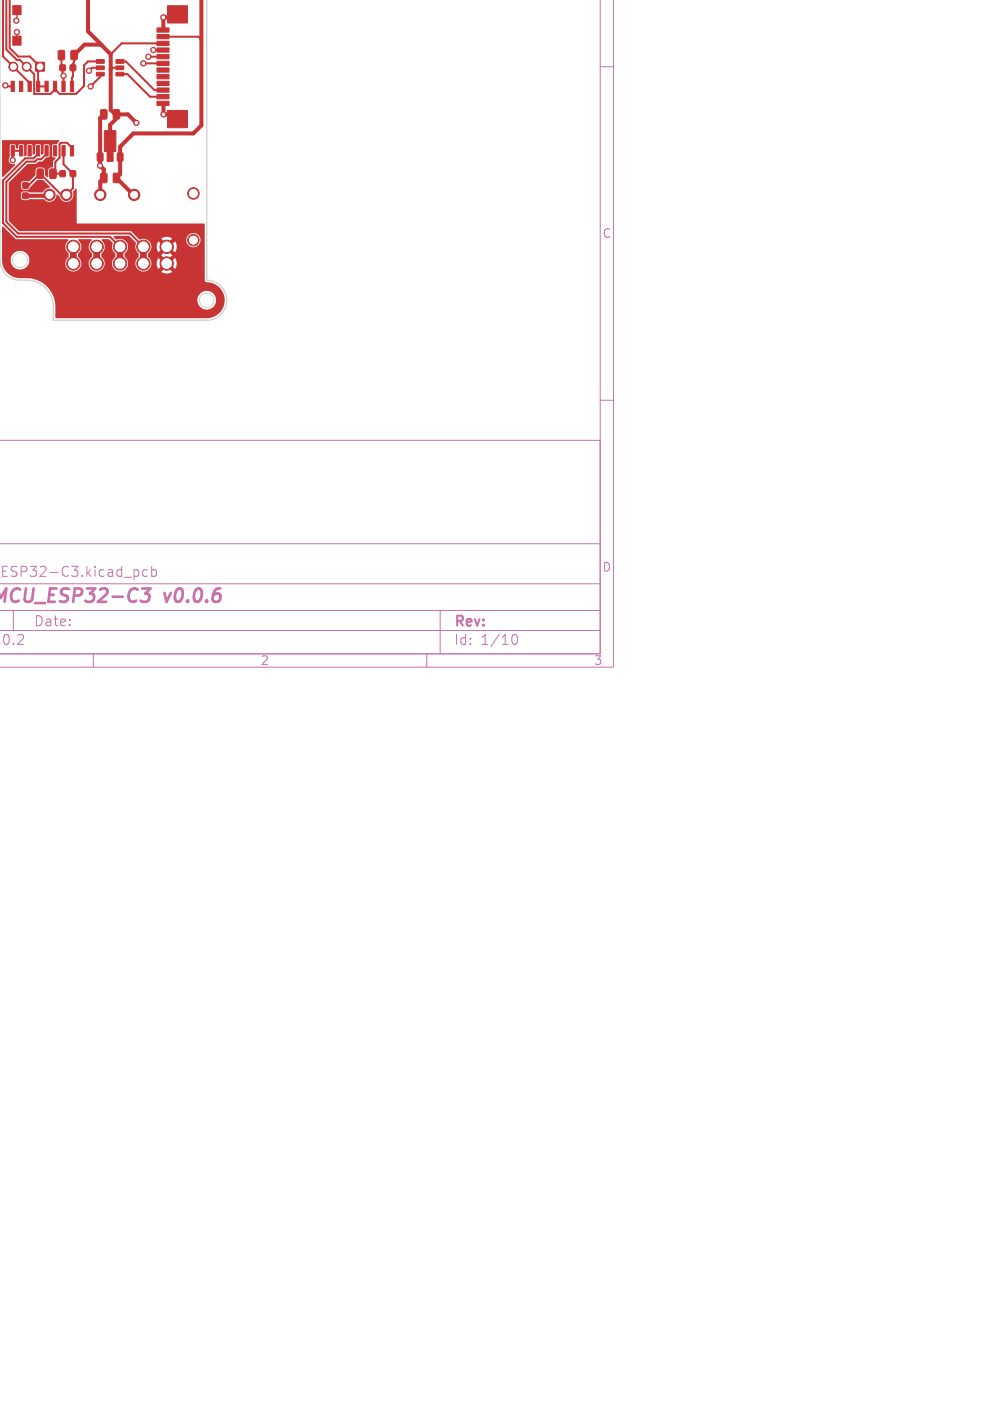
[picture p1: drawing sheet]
<svg xmlns="http://www.w3.org/2000/svg" width="148mm" height="210mm" viewBox="0 0 148 210" stroke-linecap="round" stroke-linejoin="round" font-family="sans-serif">
<defs><g id="words">
<g font-size="2.8" fill="#c872ab">
<text x=".1" y="90.9">CU_ESP32-C3</text>
<text x="25.6" y="90.9">v0.0.6</text>
</g>
<g font-size="2.1" fill="#c872ab">
<text x=".2" y="86.7">SP32-C3.kicad_pcb</text>
<text x="5" y="94.1">Date:</text>
<text x="68" y="94.3">Rev:</text>
<text x="-.5" y="96.9">.0.2</text>
<text x="68" y="96.9">Id:</text>
<text x="72.1" y="96.9">1/10</text>
</g>
<g font-size="1.8" fill="#c872ab">
<text x="90.3" y="35.9">C</text>
<text x="90.3" y="85.9">D</text>
<text x="39" y="99.9">2</text>
<text x="89" y="99.9">3</text>
</g>
</g></defs>
<g fill="none" stroke="#c872ab" stroke-width=".15">
<path d="M90 0v98h-90h90v-32h-90.1M92 0v100h-92M90 10h2M90 60h2M-.1 94.5h90.1M-.1 91.5h90.1M-.1 87.5h90.1M-.1 81.5h90.1M2 91.5v3M14 98v2M18.6 86.5h1.1M20.1 85.4v1.5"/>
<path d="M20.1 85.5l.4-.1 .3 .3v.4l-.1 .2h-.6M22.1 85.5l-.4-.1-.3 .3v.4l.1 .2h.6M22.7 85.5l.5-.1 .3 .3v.4l-.2 .2h-.6M22.7 84.9v1.5M64 98v2M66 91.5v6.5M76.7 95.7a.55 .55 0 0 1 .4-.6h.1a.94 .94 0 0 1 0 1.5h-.1a.55 .55 0 0 1-.4-.6"/>
</g>
<path d="M19.8 88.3a.67 .67 0 0 1 .8 .1M20.4 90l-.6 .2M21.3 88.2h1.3l-.8 .8h.3l.2 .2 .1 .6-.2 .2-.3 .2h-.5l-.3-.2M24.7 88.9l.3 1.3" fill="none" stroke="#c872ab" stroke-width=".4"/>
<g fill="#c83434" stroke="#c83434" stroke-width=".15">
<path d="M5.3 9.3h1.4v1.4h-1.4z"/>
<path d="M10.6 9.8h.7v.8h-.7z"/>
<path d="M9 9.8h.8v.8h-.8z"/>
<path d="M14.6 23l.6-.1 .2 .1 .1 1-.2 .2h-.5l-.2-.1z"/>
<path d="M15.6 19.6h1.8v3.1h-.4v1.5h-.9v-1.5h-.5z"/>
<path d="M17.6 23l.6-.1 .2 .1 .1 1-.2 .2h-.5l-.2-.1z"/>
<path d="M17 26l.7-.1 .2 .2 .1 1-.2 .3h-.6l-.2-.2z"/>
<path d="M15.1 26l.7-.1 .2 .2 .1 1-.2 .3h-.6l-.2-.2z"/>
<path d="M10.6 12.2h.4v1.5h-.4z"/>
<path d="M9.3 12.2h.5v1.5h-.5z"/>
<path d="M8 12.2h.5v1.5h-.5z"/>
<path d="M6.7 12.2h.5v1.5h-.5z"/>
<path d="M5.5 12.2h.5v1.5h-.5z"/>
<path d="M4.2 12.2h.5v1.5h-.5z"/>
<path d="M2.9 12.2h.5v1.5h-.5z"/>
<path d="M1.7 12.2h.4v1.5h-.4z"/>
<path d="M1.7 21.8h.4v1.6h-.4z"/>
<path d="M2.9 21.8h.5v1.6h-.5z"/>
<path d="M4.2 21.8h.5v1.6h-.5z"/>
<path d="M5.5 21.8h.5v1.6h-.5z"/>
<path d="M6.7 21.8h.5v1.6h-.5z"/>
<path d="M8 21.8h.5v1.6h-.5z"/>
<path d="M9.3 21.8h.5v1.6h-.5z"/>
<path d="M10.6 21.8h.4v1.6h-.4z"/>
<path d="M23.5 15.2h1.8v.6h-1.8z"/>
<path d="M23.5 14.2h1.8v.6h-1.8z"/>
<path d="M23.5 13.2h1.8v.6h-1.8z"/>
<path d="M23.5 12.2h1.8v.6h-1.8z"/>
<path d="M23.5 11.2h1.8v.6h-1.8z"/>
<path d="M23.5 10.2h1.8v.6h-1.8z"/>
<path d="M23.5 9.2h1.8v.6h-1.8z"/>
<path d="M23.5 8.2h1.8v.6h-1.8z"/>
<path d="M23.5 7.2h1.8v.6h-1.8z"/>
<path d="M23.5 6.2h1.8v.6h-1.8z"/>
<path d="M23.5 5.2h1.8v.6h-1.8z"/>
<path d="M23.5 4.2h1.8v.6h-1.8z"/>
<path d="M25.1 16.6h3v2.5h-3z"/>
<path d="M25.1 .9h3v2.5h-3z"/>
<path d="M7.5 25.4l.7-.1 .2 .2v1l-.1 .2-.6 .1-.2-.2z"/>
<path d="M5.6 25.4l.7-.1 .2 .2v1l-.1 .2-.6 .1-.2-.2z"/>
<path d="M14.5 8.9h1.1v.6h-1.1z"/>
<path d="M14.5 9.9h1.1v.5h-1.1z"/>
<path d="M14.5 10.8h1.1v.6h-1.1z"/>
<path d="M17.4 10.8h1.2v.6h-1.2z"/>
<path d="M17.4 9.9h1.2v.5h-1.2z"/>
<path d="M17.4 8.9h1.2v.6h-1.2z"/>
<path d="M9 25.6h.8v.8h-.8z"/>
<path d="M10.6 25.6h.7v.8h-.7z"/>
<path d="M10.7 7.6l.7-.1 .2 .2v1l-.1 .3h-.6l-.3-.2z"/>
<path d="M8.8 7.6l.7-.1 .2 .2v1l-.1 .3h-.6l-.3-.2z"/>
<path d="M17 16.5l.7-.1 .2 .2 .1 1-.2 .3h-.6l-.2-.2z"/>
<path d="M15.1 16.5l.7-.1 .2 .2 .1 1-.2 .3h-.6l-.2-.2z"/>
<path d="M1.9 5.4h1.3v1.4h-1.3z"/>
<path d="M1.9 .9h1.3v1.3h-1.3z"/>
<path d="M3.4 29h.8v.7h-.8z"/>
<path d="M3.4 27.4h.8v.8h-.8z"/>
<circle cx="4" cy="10" r=".67"/>
<circle cx="2" cy="10" r=".67"/>
<circle cx="11" cy="37" r="1"/>
<circle cx="14.5" cy="37" r="1"/>
<circle cx="18" cy="37" r="1"/>
<circle cx="21.5" cy="37" r="1"/>
<circle cx="25" cy="37" r="1"/>
<circle cx="11" cy="39.5" r="1"/>
<circle cx="14.5" cy="39.5" r="1"/>
<circle cx="18" cy="39.5" r="1"/>
<circle cx="21.5" cy="39.5" r="1"/>
<circle cx="25" cy="39.5" r="1"/>
<circle cx="29" cy="36" r=".86"/>
<circle cx="7.4" cy="29.2" r=".85"/>
<circle cx="10" cy="29.2" r=".85"/>
<circle cx="15" cy="29.2" r=".85"/>
<circle cx="20.1" cy="29.2" r=".85"/>
<circle cx="29" cy="29" r=".86"/>
<circle cx="23" cy="7.5" r=".4"/>
<circle cx="21.5" cy="9.5" r=".4"/>
<circle cx="22.2" cy="8.5" r=".4"/>
<circle cx="24.5" cy="2.6" r=".4"/>
<circle cx=".8" cy="12.8" r=".4"/>
<circle cx="2.5" cy="4.8" r=".4"/>
<circle cx="15" cy="24.8" r=".4"/>
<circle cx="9.5" cy="11.4" r=".4"/>
<circle cx="13.4" cy="10.6" r=".4"/>
<circle cx="24.5" cy="17.2" r=".4"/>
<circle cx="20.4" cy="18.4" r=".4"/>
<circle cx="13.6" cy="13" r=".4"/>
<circle cx="1.9" cy="24" r=".4"/>
<circle cx="2.4" cy="3.1" r=".4"/>
</g>
<g fill="none" stroke="#c83434" stroke-width=".3">
<path d="M.5 -.1v8.6l3.9 3.9M1 0v7.4l1.5 1.6h.5l2.1 2.1v3h2.5l.7-.7M1.5 0v7.2l1.2 1.3h1.8l1.5 1.5-.3 .3v2.7h1.3M.8 12.8l.2 .2h.9M8.3 13v.4M9.2 8.3v1.7l.2 .2v1M9.5 11.4v1.6M11.1 8.3v1.1l-.2 .1v2l-.1 .1v1.3M15 10.2h-1.2l-.5 .4M15 9.2h-1.8l-.6 .6v3.1l-1.2 1.2h-2.5l-.6-.7M15 11.1v.4l-1.4 1.5M17 16.9l.3 .2"/>
<path d="M18 10.2h-1.2l-.2 .2M18 9.2h.9l4.3 4.3h1.2M18 11.1h1.1l3.4 3.4h1.9M21.5 9.5h2.9M22.3 8.5h2.1M23 7.5h1.4M24.4 6.5h-6.2l-1.6 1.6M24.4 5.5h5.4l.2 .3M3.2 22.6h-1.3v1.4M5.7 22.6v.5l-.7 .6h-1.2l-3.3 3.3v6.5l2 2h14l1.5 1.5M7 22.6v.5l-.8 .8h-.6l-.4 .3h-1.2l-3 3.1v5.9l1.7 1.8h16.8l2 2M7.4 29.2l-.1 .2"/>
<path d="M9.5 22.6v2l1.4 1.4v2.2l-.9 1h-.8l-3.2-3.2-1.7 1.8h-.5M10.8 22.6v-.4l-.8-.8h-.8l-.3 .2v2l-.6 .7v1.4l-.4 .3h1.5M16.5 23.5h.1M17.5 26.7h.1M18 23.5v.4"/>
</g>
<path d="M13.2 0v4.7l2 2M30.2 -.1v18.9l-1.2 1.2h-9l-2 2v4.1l-.5 .6 2.5 2.5h.1M15.2 6.7l1.4 1.4v8.4l.7 .6v.9l-.8 .7v4.8M15.2 6.7h-2.5l-1.6 1.6M15.6 17.1l-.6 .6v7.1l.6 .6v1.3l-.6 .5v2M17.5 17.1h1.7l1.2 1.3M24.4 15.5l.1 1.7h1.4l.7 .7M26.6 2.2l-.4 .4h-1.7l-.1 1.9M5.8 25.8l.4 .4M7.4 29.2l-.1 .2h-3.5" fill="none" stroke="#c83434" stroke-width=".6"/>
<path d="M11 37v2.5M14.5 37v2.5M18 37v2.5M21.5 37v2.5" fill="none" stroke="#c83434" stroke-width="1"/>
<g fill="none" stroke="#c83434" stroke-width=".2">
<path d="M.8 12.8l.1 .1M2.5 1.5v1.5l-.1 .1M2.5 4.8v1.3M4.4 12.4v.6M5.7 12.9h.1M7 12.9h.1M9.4 11.2l.1 .2M9.5 12.9h.1M15.7 17.1v.2M24.4 5.5l-.2 .2M24.5 2.6l-.1 .1M1.9 22.7l.1 .1"/>
<path d="M3.2 22.7h.1M5.7 22.7h.1M9.5 22.7h.1M9.5 25.9l-.1 .1M15.6 28.7l-.6 .5"/>
</g>
<path d="M.3 21.1l8.5-.1v.2l-.3 .4h-.6l-.1 .2v1.7l.5 .1v.1l-.3 .4-.1 1a.69 .69 0 0 0-.7 .4v.9l-.1 .2-.4-.4v-.7l-.1-.3-.2-.1h-.7a.69 .69 0 0 0-.4 .9v.3l-.9 .9-.9-.1-.3 .2-.1 .2 .1 .8 .3 .2 .8-.1 1.3-1.4h.9l1 .9-.1 .3a1.31 1.31 0 0 0-1.1 .6h-1.9l-.3-.1h-.7l-.2 .3v.7l.3 .3h.7l.2-.1h2.1a1.14 1.14 0 0 0 1.3 .3 1.14 1.14 0 0 0 .7-1.1l.4 .3a1.09 1.09 0 0 0 1.4 .8 1.09 1.09 0 0 0 .7-1.5l.3-.4 .2 .1v5.1h19.1l.1 8.5 .2 .3 .9 .1a2.7 2.7 0 0 1 1.9 3 2.7 2.7 0 0 1-2.7 2.3h-22.6l-.1-.1v-1.8l-.1-.9h21.4a1.4 1.4 0 0 0 1.9 1.4 1.4 1.4 0 0 0 .4-2.4 1.4 1.4 0 0 0-2.3 .8v.2h-21.4a4.3 4.3 0 0 0-4-3.2h-1.2a2.7 2.7 0 0 1-2.7-2.8h1.3v.2a1.4 1.4 0 0 0 2.1 1.1 1.4 1.4 0 0 0 0-2.4 1.4 1.4 0 0 0-2.1 1.1h-1.3l.1-4.9 2.1 1.9h7.7l.1 .2a1.27 1.27 0 0 0 0 1.9v.5a1.22 1.22 0 0 0-.1 1.8 1.22 1.22 0 0 0 1.8 0 1.22 1.22 0 0 0-.3-1.8v-.5a1.3 1.3 0 0 0 0-2.1h.1h1.9l.1 .2a1.27 1.27 0 0 0 0 1.9v.5a1.22 1.22 0 0 0-.1 1.8 1.22 1.22 0 0 0 1.8 0 1.22 1.22 0 0 0-.3-1.8v-.5a1.3 1.3 0 0 0 0-2.1h.1h1l.6 .5a1.38 1.38 0 0 0 .4 1.6v.5a1.22 1.22 0 0 0-.1 1.8 1.22 1.22 0 0 0 1.8 0 1.22 1.22 0 0 0-.3-1.8v-.5a1.24 1.24 0 0 0 .3-1.7 1.24 1.24 0 0 0-1.6-.4l-.3-.3v-.2l2.2-.1 1.1 1.1a1.5 1.5 0 0 0 .4 1.6v.5a1.22 1.22 0 0 0-.1 1.8 1.22 1.22 0 0 0 1.8 0 1.22 1.22 0 0 0-.3-1.8v-.5a1.22 1.22 0 0 0 .5-1.1h.8v.5l.2 .4 .6-.6 .5 .5-.6 .6 .6 .5-.5 .5-.6-.6a1.49 1.49 0 0 0 0 1.6l.6-.6 .5 .5-.6 .6a1.49 1.49 0 0 0 1.6 0l-.6-.6 .5-.5 .6 .6a1.49 1.49 0 0 0 0-1.6l-.6 .6-.5-.5 .6-.5-.6-.6 .5-.5 .6 .6a1.49 1.49 0 0 0 0-1.6l-.6 .6-.5-.5 .3-.2h2.4a1.07 1.07 0 0 0 1.7 .8 1.07 1.07 0 0 0 0-1.8 1.07 1.07 0 0 0-1.7 .8v.2h-2.4l.3-.4a1.49 1.49 0 0 0-1.6 0l.6 .6-.5 .5-.6-.6-.2 .7h-.8a1.31 1.31 0 0 0-1.8-1l-1.4-1.3h-16.7l-1.5-1.5v-5.7l2.8-2.8h1.3l.4-.4 .6-.1 .6-.5 .4-.1v-1.7l-.2-.2-.6 .1-.1 1.2-.2 .3-.1-.1-.1-1.3-.1-.2h-.6l-.1 .2v1.1l-.3 .3-.1-.1v-1.3l-.2-.2h-.6l-.1 .2v1.5l-.3 .1-.1-.1v-1.6l-.7-.1-.2 .2v.4l-.2 .1-.1-.1-.1-.5-.7-.1-.1 .2v1.7a.7 .7 0 0 0-.1 .8 .7 .7 0 0 0 .8 .3v.2l-1.7 1.7h-.2z" fill="#c83434"/>
<g fill="#fff" stroke="#fff" stroke-width=".15">
<circle cx="23" cy="7.5" r=".2"/>
<circle cx="21.5" cy="9.5" r=".2"/>
<circle cx="22.2" cy="8.5" r=".2"/>
<circle cx="24.5" cy="2.6" r=".2"/>
<circle cx=".8" cy="12.8" r=".2"/>
<circle cx="2.5" cy="4.8" r=".2"/>
<circle cx="15" cy="24.8" r=".2"/>
<circle cx="9.5" cy="11.4" r=".2"/>
<circle cx="13.3" cy="10.6" r=".2"/>
<circle cx="24.5" cy="17.2" r=".2"/>
<circle cx="20.4" cy="18.4" r=".2"/>
<circle cx="13.6" cy="13" r=".2"/>
<circle cx="1.9" cy="24" r=".2"/>
<circle cx="2.4" cy="3.1" r=".2"/>
<circle cx="6" cy="10" r=".4"/>
<circle cx="4" cy="10" r=".4"/>
<circle cx="2" cy="10" r=".4"/>
<circle cx="11" cy="37" r=".7"/>
<circle cx="14.5" cy="37" r=".7"/>
<circle cx="18" cy="37" r=".7"/>
<circle cx="21.5" cy="37" r=".7"/>
<circle cx="25" cy="37" r=".7"/>
<circle cx="11" cy="39.5" r=".7"/>
<circle cx="14.5" cy="39.5" r=".7"/>
<circle cx="18" cy="39.5" r=".7"/>
<circle cx="21.5" cy="39.5" r=".7"/>
<circle cx="25" cy="39.5" r=".7"/>
<circle cx="29" cy="36" r=".57"/>
<circle cx="7.4" cy="29.2" r=".5"/>
<circle cx="10" cy="29.2" r=".5"/>
<circle cx="15" cy="29.2" r=".5"/>
<circle cx="20.1" cy="29.2" r=".5"/>
<circle cx="29" cy="29" r=".58"/>
</g>
<path d="M0 0v39a3 3 0 0 0 3 3 4.3 4.3 0 0 1 4.3 1.7l.5 .9 .1 .7 .1 2.7h23a3 3 0 0 0 3-3 3 3 0 0 0-3-3v-42" fill="none" stroke="#d0d2cd" stroke-width=".2"/>
<g fill="none" stroke="#d0d2cd" stroke-width=".15">
<circle cx="3" cy="39" r="1.1"/>
<circle cx="31" cy="45" r="1.1"/>
</g>
<g fill="#d0d2cd" stroke="#d0d2cd" stroke-width=".15">
<circle cx="6" cy="10" r=".4"/>
<circle cx="4" cy="10" r=".4"/>
<circle cx="2" cy="10" r=".4"/>
<circle cx="11" cy="37" r=".7"/>
<circle cx="14.5" cy="37" r=".7"/>
<circle cx="18" cy="37" r=".7"/>
<circle cx="21.5" cy="37" r=".7"/>
<circle cx="25" cy="37" r=".7"/>
<circle cx="11" cy="39.5" r=".7"/>
<circle cx="14.5" cy="39.5" r=".7"/>
<circle cx="18" cy="39.5" r=".7"/>
<circle cx="21.5" cy="39.5" r=".7"/>
<circle cx="25" cy="39.5" r=".7"/>
<circle cx="29" cy="36" r=".57"/>
<circle cx="7.4" cy="29.2" r=".5"/>
<circle cx="10" cy="29.2" r=".5"/>
<circle cx="15" cy="29.2" r=".5"/>
<circle cx="20.1" cy="29.2" r=".5"/>
<circle cx="29" cy="29" r=".58"/>
</g>
<use href="#words"/>
</svg>
